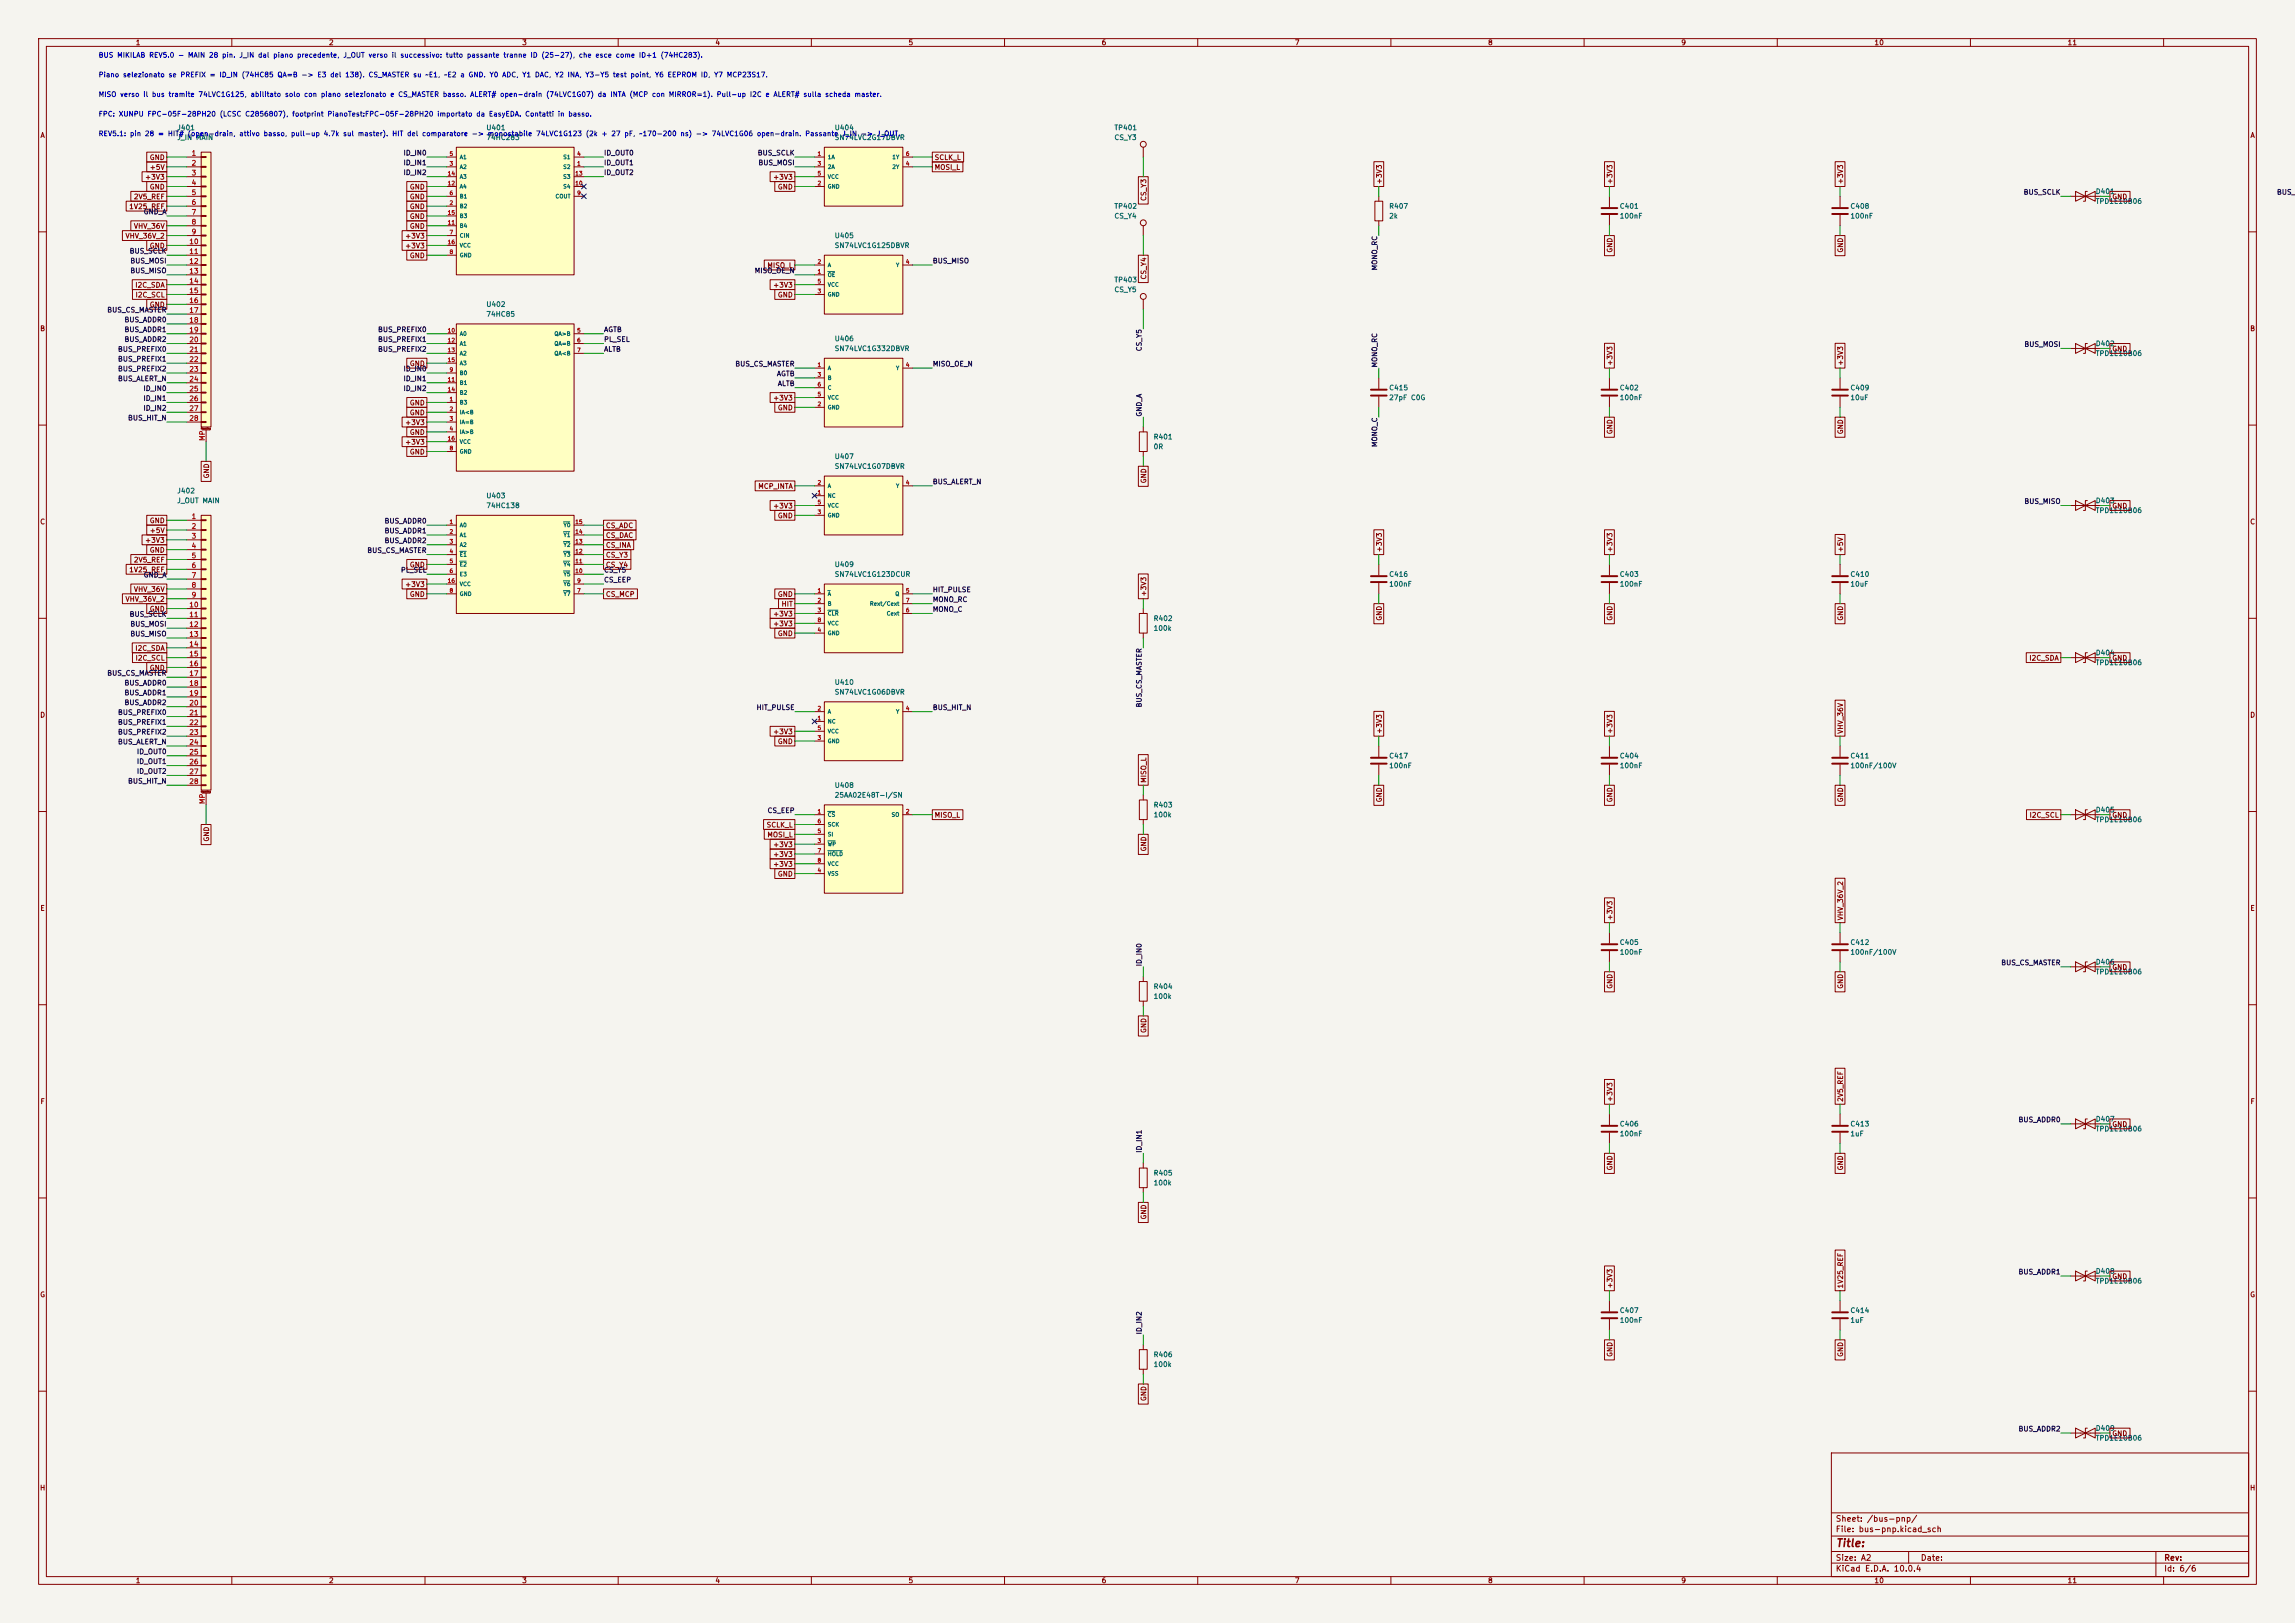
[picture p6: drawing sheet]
<svg xmlns="http://www.w3.org/2000/svg" width="594mm" height="420mm" viewBox="0 0 594 420" stroke-linecap="round" stroke-linejoin="round" font-family="sans-serif">
<defs><g id="words">
<text font-size="2" fill="#840000" x="475" y="400.8">Title:</text>
<g font-size="1.5" fill="#840000">
<text x="475" y="394.1">Sheet: /bus-pnp/</text>
<text x="475" y="396.8">File: bus-pnp.kicad_sch</text>
<text x="475" y="407">KiCad E.D.A. 10.0.4</text>
<text x="475" y="404.2">Size: A2</text>
<text x="497" y="404.2">Date:</text>
<text x="560" y="404.2">Rev:</text>
<text x="560" y="407">Id: 6/6</text>
</g>
<g font-size="1.3" fill="#840000">
<text x="35" y="12">1</text>
<text x="85" y="12">2</text>
<text x="135" y="12">3</text>
<text x="185" y="12">4</text>
<text x="235" y="12">5</text>
<text x="285" y="12">6</text>
<text x="335" y="12">7</text>
<text x="385" y="12">8</text>
<text x="435" y="12">9</text>
<text x="485" y="12">10</text>
<text x="535" y="12">11</text>
<text x="10.3" y="36">A</text>
<text x="582.3" y="36">A</text>
<text x="38.6" y="41.7">GND</text>
<text x="241.8" y="41.7">SCLK_L</text>
<text x="37.4" y="46.8">+3V3</text>
<text x="38.6" y="44.2">+5V</text>
<text x="200" y="46.8">+3V3</text>
<text x="241.8" y="44.2">MOSI_L</text>
<text x="357.9" y="47.8" transform="rotate(-90 357.9 47.8)">+3V3</text>
<text x="417.6" y="47.8" transform="rotate(-90 417.6 47.8)">+3V3</text>
<text x="477.3" y="47.8" transform="rotate(-90 477.3 47.8)">+3V3</text>
<text x="34.5" y="51.9">2V5_REF</text>
<text x="38.6" y="49.3">GND</text>
<text x="105.9" y="49.3">GND</text>
<text x="105.9" y="51.9">GND</text>
<text x="201.2" y="49.3">GND</text>
<text x="297" y="52.1" transform="rotate(-90 297 52.1)">CS_Y3</text>
<text x="546.6" y="51.9">GND</text>
<text x="33.3" y="54.4">1V25_REF</text>
<text x="34.5" y="59.5">VHV_36V</text>
<text x="105.9" y="54.4">GND</text>
<text x="105.9" y="56.9">GND</text>
<text x="105.9" y="59.5">GND</text>
<text x="32.3" y="62">VHV_36V_2</text>
<text x="38.6" y="64.6">GND</text>
<text x="104.7" y="62">+3V3</text>
<text x="104.7" y="64.6">+3V3</text>
<text x="417.6" y="65.5" transform="rotate(-90 417.6 65.5)">GND</text>
<text x="477.3" y="65.5" transform="rotate(-90 477.3 65.5)">GND</text>
<text x="105.9" y="67.1">GND</text>
<text x="198.5" y="69.6">MISO_L</text>
<text x="34.9" y="74.7">I2C_SDA</text>
<text x="34.9" y="77.3">I2C_SCL</text>
<text x="200" y="74.7">+3V3</text>
<text x="201.2" y="77.3">GND</text>
<text x="297" y="72.5" transform="rotate(-90 297 72.5)">CS_Y4</text>
<text x="38.6" y="79.8">GND</text>
<text x="10.3" y="86">B</text>
<text x="582.3" y="86">B</text>
<text x="105.9" y="95">GND</text>
<text x="417.6" y="94.8" transform="rotate(-90 417.6 94.8)">+3V3</text>
<text x="477.3" y="94.8" transform="rotate(-90 477.3 94.8)">+3V3</text>
<text x="546.6" y="91.2">GND</text>
<text x="105.9" y="107.7">GND</text>
<text x="105.9" y="105.2">GND</text>
<text x="200" y="103.9">+3V3</text>
<text x="201.2" y="106.5">GND</text>
<text x="104.7" y="110.3">+3V3</text>
<text x="105.9" y="112.8">GND</text>
<text x="417.6" y="112.5" transform="rotate(-90 417.6 112.5)">GND</text>
<text x="477.3" y="112.5" transform="rotate(-90 477.3 112.5)">GND</text>
<text x="104.7" y="115.4">+3V3</text>
<text x="105.9" y="117.9">GND</text>
<text x="54.4" y="123.9" transform="rotate(-90 54.4 123.9)">GND</text>
<text x="297" y="125.2" transform="rotate(-90 297 125.2)">GND</text>
<text x="196.1" y="126.8">MCP_INTA</text>
<text x="200" y="131.9">+3V3</text>
<text x="546.6" y="131.9">GND</text>
<text x="10.3" y="136">C</text>
<text x="38.6" y="135.7">GND</text>
<text x="156.7" y="137">CS_ADC</text>
<text x="201.2" y="134.4">GND</text>
<text x="582.3" y="136">C</text>
<text x="37.4" y="140.8">+3V3</text>
<text x="38.6" y="143.3">GND</text>
<text x="38.6" y="138.2">+5V</text>
<text x="156.7" y="139.5">CS_DAC</text>
<text x="156.7" y="142">CS_INA</text>
<text x="357.9" y="143" transform="rotate(-90 357.9 143)">+3V3</text>
<text x="417.6" y="143" transform="rotate(-90 417.6 143)">+3V3</text>
<text x="477.3" y="143" transform="rotate(-90 477.3 143)">+5V</text>
<text x="33.3" y="148.4">1V25_REF</text>
<text x="34.5" y="145.8">2V5_REF</text>
<text x="105.9" y="147.1">GND</text>
<text x="156.7" y="147.1">CS_Y4</text>
<text x="156.7" y="144.6">CS_Y3</text>
<text x="34.5" y="153.5">VHV_36V</text>
<text x="104.7" y="152.2">+3V3</text>
<text x="105.9" y="154.7">GND</text>
<text x="156.7" y="154.7">CS_MCP</text>
<text x="201.2" y="154.7">GND</text>
<text x="297" y="154.5" transform="rotate(-90 297 154.5)">+3V3</text>
<text x="32.3" y="156">VHV_36V_2</text>
<text x="38.6" y="158.5">GND</text>
<text x="200" y="159.8">+3V3</text>
<text x="202.2" y="157.3">HIT</text>
<text x="357.9" y="160.8" transform="rotate(-90 357.9 160.8)">GND</text>
<text x="417.6" y="160.8" transform="rotate(-90 417.6 160.8)">GND</text>
<text x="477.3" y="160.8" transform="rotate(-90 477.3 160.8)">GND</text>
<text x="200" y="162.4">+3V3</text>
<text x="201.2" y="164.9">GND</text>
<text x="34.9" y="168.7">I2C_SDA</text>
<text x="34.9" y="171.2">I2C_SCL</text>
<text x="38.6" y="173.8">GND</text>
<text x="525.1" y="171.2">I2C_SDA</text>
<text x="546.6" y="171.2">GND</text>
<text x="10.3" y="186">D</text>
<text x="582.3" y="186">D</text>
<text x="200" y="190.3">+3V3</text>
<text x="357.9" y="190" transform="rotate(-90 357.9 190)">+3V3</text>
<text x="417.6" y="190" transform="rotate(-90 417.6 190)">+3V3</text>
<text x="477.3" y="190" transform="rotate(-90 477.3 190)">VHV_36V</text>
<text x="201.2" y="192.8">GND</text>
<text x="297" y="202.7" transform="rotate(-90 297 202.7)">MISO_L</text>
<text x="357.9" y="207.8" transform="rotate(-90 357.9 207.8)">GND</text>
<text x="417.6" y="207.8" transform="rotate(-90 417.6 207.8)">GND</text>
<text x="477.3" y="207.8" transform="rotate(-90 477.3 207.8)">GND</text>
<text x="198.3" y="214.4">SCLK_L</text>
<text x="241.8" y="211.9">MISO_L</text>
<text x="525.2" y="211.9">I2C_SCL</text>
<text x="546.6" y="211.9">GND</text>
<text x="54.4" y="217.9" transform="rotate(-90 54.4 217.9)">GND</text>
<text x="198.5" y="217">MOSI_L</text>
<text x="200" y="219.5">+3V3</text>
<text x="297" y="220.5" transform="rotate(-90 297 220.5)">GND</text>
<text x="200" y="224.6">+3V3</text>
<text x="200" y="222">+3V3</text>
<text x="201.2" y="227.1">GND</text>
<text x="10.3" y="236">E</text>
<text x="417.6" y="238.3" transform="rotate(-90 417.6 238.3)">+3V3</text>
<text x="477.3" y="238.3" transform="rotate(-90 477.3 238.3)">VHV_36V_2</text>
<text x="582.3" y="236">E</text>
<text x="546.6" y="251.3">GND</text>
<text x="417.6" y="256" transform="rotate(-90 417.6 256)">GND</text>
<text x="477.3" y="256" transform="rotate(-90 477.3 256)">GND</text>
<text x="297" y="267.4" transform="rotate(-90 297 267.4)">GND</text>
<text x="10.3" y="286">F</text>
<text x="417.6" y="285.3" transform="rotate(-90 417.6 285.3)">+3V3</text>
<text x="477.3" y="285.3" transform="rotate(-90 477.3 285.3)">2V5_REF</text>
<text x="582.3" y="286">F</text>
<text x="546.6" y="291.9">GND</text>
<text x="417.6" y="303" transform="rotate(-90 417.6 303)">GND</text>
<text x="477.3" y="303" transform="rotate(-90 477.3 303)">GND</text>
<text x="297" y="315.7" transform="rotate(-90 297 315.7)">GND</text>
<text x="10.3" y="336">G</text>
<text x="417.6" y="333.5" transform="rotate(-90 417.6 333.5)">+3V3</text>
<text x="477.3" y="333.5" transform="rotate(-90 477.3 333.5)">1V25_REF</text>
<text x="546.6" y="331.3">GND</text>
<text x="582.3" y="336">G</text>
<text x="417.6" y="351.3" transform="rotate(-90 417.6 351.3)">GND</text>
<text x="477.3" y="351.3" transform="rotate(-90 477.3 351.3)">GND</text>
<text x="297" y="362.7" transform="rotate(-90 297 362.7)">GND</text>
<text x="546.6" y="371.9">GND</text>
<text x="10.2" y="386">H</text>
<text x="582.2" y="386">H</text>
<text x="35" y="410">1</text>
<text x="85" y="410">2</text>
<text x="135" y="410">3</text>
<text x="185" y="410">4</text>
<text x="235" y="410">5</text>
<text x="285" y="410">6</text>
<text x="335" y="410">7</text>
<text x="385" y="410">8</text>
<text x="435" y="410">9</text>
<text x="485" y="410">10</text>
<text x="535" y="410">11</text>
</g>
<g font-size="1.3" fill="#0000c2">
<text x="25.4" y="15.2">BUS MIKILAB REV5.0 - MAIN 28 pin. J_IN dal piano precedente, J_OUT verso il successivo: tutto passante tranne ID (25-27), che esce come ID+1 (74HC283).</text>
<text x="25.4" y="20.3">Piano selezionato se PREFIX = ID_IN (74HC85 QA=B -&gt; E3 del 138). CS_MASTER su ~E1, ~E2 a GND. Y0 ADC, Y1 DAC, Y2 INA, Y3-Y5 test point, Y6 EEPROM ID, Y7 MCP23S17.</text>
<text x="25.4" y="25.4">MISO verso il bus tramite 74LVC1G125, abilitato solo con piano selezionato e CS_MASTER basso. ALERT# open-drain (74LVC1G07) da INTA (MCP con MIRROR=1). Pull-up I2C e ALERT# sulla scheda master.</text>
<text x="25.4" y="35.5">REV5.1: pin 28 = HIT# (open-drain, attivo basso, pull-up 4.7k sul master). HIT del comparatore -&gt; monostabile 74LVC1G123 (2k + 27 pF, ~170-200 ns) -&gt; 74LVC1G06 open-drain. Passante J_IN -&gt; J_OUT.</text>
<text x="25.4" y="30.5">FPC: XUNPU FPC-05F-28PH20 (LCSC C2856807), footprint PianoTest:FPC-05F-28PH20 importato da EasyEDA. Contatti in basso.</text>
</g>
<g font-size="1.3" fill="#006464">
<text x="45.7" y="34">J401</text>
<text x="125.7" y="34">U401</text>
<text x="215.9" y="34">U404</text>
<text x="288.3" y="34">TP401</text>
<text x="45.7" y="36.5">J_IN MAIN</text>
<text x="125.7" y="36.5">74HC283</text>
<text x="215.9" y="36.5">SN74LVC2G17DBVR</text>
<text x="288.3" y="36.5">CS_Y3</text>
<text x="542.3" y="50.5">D401</text>
<text x="542.3" y="53">TPD1E10B06</text>
<text x="288.3" y="54.3">TP402</text>
<text x="288.3" y="56.9">CS_Y4</text>
<text x="359.4" y="54.3">R407</text>
<text x="359.4" y="56.9">2k</text>
<text x="419.1" y="54.3">C401</text>
<text x="419.1" y="56.9">100nF</text>
<text x="478.8" y="54.3">C408</text>
<text x="478.8" y="56.9">100nF</text>
<text x="215.9" y="64.5">SN74LVC1G125DBVR</text>
<text x="215.9" y="61.9">U405</text>
<text x="288.3" y="73.4">TP403</text>
<text x="288.3" y="75.9">CS_Y5</text>
<text x="125.7" y="82.3">74HC85</text>
<text x="125.7" y="79.7">U402</text>
<text x="215.9" y="88.6">U406</text>
<text x="542.3" y="89.9">D402</text>
<text x="215.9" y="91.1">SN74LVC1G332DBVR</text>
<text x="542.3" y="92.4">TPD1E10B06</text>
<text x="359.4" y="101.3">C415</text>
<text x="419.1" y="101.3">C402</text>
<text x="478.8" y="101.3">C409</text>
<text x="359.4" y="103.8">27pF C0G</text>
<text x="419.1" y="103.8">100nF</text>
<text x="478.8" y="103.8">10uF</text>
<text x="215.9" y="119.1">U407</text>
<text x="298.5" y="114">R401</text>
<text x="298.5" y="116.5">0R</text>
<text x="215.9" y="121.6">SN74LVC1G07DBVR</text>
<text x="45.7" y="128">J402</text>
<text x="45.7" y="130.5">J_OUT MAIN</text>
<text x="125.7" y="129.2">U403</text>
<text x="125.7" y="131.8">74HC138</text>
<text x="542.3" y="130.5">D403</text>
<text x="542.3" y="133.1">TPD1E10B06</text>
<text x="215.9" y="147">U409</text>
<text x="215.9" y="149.6">SN74LVC1G123DCUR</text>
<text x="359.4" y="149.6">C416</text>
<text x="419.1" y="149.6">C403</text>
<text x="478.8" y="149.6">C410</text>
<text x="359.4" y="152.1">100nF</text>
<text x="419.1" y="152.1">100nF</text>
<text x="478.8" y="152.1">10uF</text>
<text x="298.5" y="161">R402</text>
<text x="298.5" y="163.5">100k</text>
<text x="542.3" y="169.9">D404</text>
<text x="542.3" y="172.4">TPD1E10B06</text>
<text x="215.9" y="177.5">U410</text>
<text x="215.9" y="180">SN74LVC1G06DBVR</text>
<text x="359.4" y="196.6">C417</text>
<text x="419.1" y="196.6">C404</text>
<text x="478.8" y="196.6">C411</text>
<text x="359.4" y="199.1">100nF</text>
<text x="419.1" y="199.1">100nF</text>
<text x="478.8" y="199.1">100nF/100V</text>
<text x="215.9" y="206.7">25AA02E48T-I/SN</text>
<text x="215.9" y="204.2">U408</text>
<text x="298.5" y="209.3">R403</text>
<text x="298.5" y="211.8">100k</text>
<text x="542.3" y="210.5">D405</text>
<text x="542.3" y="213.1">TPD1E10B06</text>
<text x="419.1" y="244.8">C405</text>
<text x="478.8" y="244.8">C412</text>
<text x="419.1" y="247.4">100nF</text>
<text x="478.8" y="247.4">100nF/100V</text>
<text x="542.3" y="249.9">D406</text>
<text x="298.5" y="256.2">R404</text>
<text x="542.3" y="252.4">TPD1E10B06</text>
<text x="298.5" y="258.8">100k</text>
<text x="419.1" y="291.8">C406</text>
<text x="478.8" y="291.8">C413</text>
<text x="542.3" y="290.5">D407</text>
<text x="542.3" y="293.1">TPD1E10B06</text>
<text x="419.1" y="294.3">100nF</text>
<text x="478.8" y="294.3">1uF</text>
<text x="298.5" y="304.5">R405</text>
<text x="298.5" y="307">100k</text>
<text x="542.3" y="329.9">D408</text>
<text x="542.3" y="332.4">TPD1E10B06</text>
<text x="419.1" y="340.1">C407</text>
<text x="478.8" y="340.1">C414</text>
<text x="419.1" y="342.6">100nF</text>
<text x="478.8" y="342.6">1uF</text>
<text x="298.5" y="351.5">R406</text>
<text x="298.5" y="354">100k</text>
<text x="542.3" y="370.5">D409</text>
<text x="542.3" y="373.1">TPD1E10B06</text>
</g>
<g font-size="1.3" fill="#a90000">
<text x="49.5" y="40.6">1</text>
<text x="49.5" y="43.2">2</text>
<text x="49.5" y="45.7">3</text>
<text x="49.5" y="48.2">4</text>
<text x="49.5" y="50.8">5</text>
<text x="49.5" y="53.3">6</text>
<text x="49.5" y="55.9">7</text>
<text x="49.5" y="58.4">8</text>
<text x="48.9" y="63.5">10</text>
<text x="49.5" y="60.9">9</text>
<text x="48.9" y="66">11</text>
<text x="48.9" y="68.6">12</text>
<text x="48.9" y="71.1">13</text>
<text x="48.9" y="73.6">14</text>
<text x="48.9" y="76.2">15</text>
<text x="48.9" y="78.7">16</text>
<text x="48.9" y="81.3">17</text>
<text x="48.9" y="83.8">18</text>
<text x="48.9" y="86.3">19</text>
<text x="48.9" y="88.9">20</text>
<text x="48.9" y="91.4">21</text>
<text x="48.9" y="94">22</text>
<text x="48.9" y="96.5">23</text>
<text x="48.9" y="99">24</text>
<text x="48.9" y="101.6">25</text>
<text x="48.9" y="104.1">26</text>
<text x="48.9" y="106.7">27</text>
<text x="48.9" y="109.2">28</text>
<text x="53.3" y="114.2" transform="rotate(-90 53.3 114.2)">MP</text>
<text x="49.5" y="134.6">1</text>
<text x="49.5" y="137.1">2</text>
<text x="49.5" y="139.7">3</text>
<text x="49.5" y="142.2">4</text>
<text x="49.5" y="144.8">5</text>
<text x="49.5" y="147.3">6</text>
<text x="49.5" y="149.8">7</text>
<text x="49.5" y="152.4">8</text>
<text x="49.5" y="154.9">9</text>
<text x="48.9" y="157.5">10</text>
<text x="48.9" y="160">11</text>
<text x="48.9" y="162.5">12</text>
<text x="48.9" y="165.1">13</text>
<text x="48.9" y="167.6">14</text>
<text x="48.9" y="170.2">15</text>
<text x="48.9" y="172.7">16</text>
<text x="48.9" y="175.2">17</text>
<text x="48.9" y="177.8">18</text>
<text x="48.9" y="180.3">19</text>
<text x="48.9" y="182.9">20</text>
<text x="48.9" y="185.4">21</text>
<text x="48.9" y="187.9">22</text>
<text x="48.9" y="190.5">23</text>
<text x="48.9" y="193">24</text>
<text x="48.9" y="195.6">25</text>
<text x="48.9" y="198.1">26</text>
<text x="48.9" y="200.6">27</text>
<text x="48.9" y="203.2">28</text>
<text x="53.3" y="208.2" transform="rotate(-90 53.3 208.2)">MP</text>
</g>
<g font-size="1.3" fill="#0f0f0f">
<text x="104.3" y="40.5">ID_IN0</text>
<text x="156.2" y="40.5">ID_OUT0</text>
<text x="196" y="40.5">BUS_SCLK</text>
<text x="104.3" y="45.6">ID_IN2</text>
<text x="104.3" y="43.1">ID_IN1</text>
<text x="156.2" y="45.6">ID_OUT2</text>
<text x="156.2" y="43.1">ID_OUT1</text>
<text x="196.2" y="43.1">BUS_MOSI</text>
<text x="523.6" y="50.7">BUS_SCLK</text>
<text x="589.2" y="50.7">BUS_P</text>
<text x="37.1" y="55.8">GND_A</text>
<text x="33.4" y="65.9">BUS_SCLK</text>
<text x="33.6" y="68.5">BUS_MOSI</text>
<text x="33.6" y="71">BUS_MISO</text>
<text x="195.2" y="71">MISO_OE_N</text>
<text x="241.3" y="68.5">BUS_MISO</text>
<text x="356.7" y="70.1" transform="rotate(-90 356.7 70.1)">MONO_RC</text>
<text x="27.6" y="81.2">BUS_CS_MASTER</text>
<text x="32.1" y="83.7">BUS_ADDR0</text>
<text x="32.1" y="88.8">BUS_ADDR2</text>
<text x="32.1" y="86.2">BUS_ADDR1</text>
<text x="97.7" y="88.8">BUS_PREFIX1</text>
<text x="97.7" y="86.2">BUS_PREFIX0</text>
<text x="156.2" y="88.8">PL_SEL</text>
<text x="156.2" y="86.2">AGTB</text>
<text x="30.4" y="93.9">BUS_PREFIX1</text>
<text x="30.4" y="91.3">BUS_PREFIX0</text>
<text x="97.7" y="91.3">BUS_PREFIX2</text>
<text x="156.2" y="91.3">ALTB</text>
<text x="190.2" y="95.1">BUS_CS_MASTER</text>
<text x="241.3" y="95.1">MISO_OE_N</text>
<text x="295.8" y="91" transform="rotate(-90 295.8 91)">CS_Y5</text>
<text x="356.7" y="95.3" transform="rotate(-90 356.7 95.3)">MONO_RC</text>
<text x="523.8" y="90">BUS_MOSI</text>
<text x="30.4" y="98.9">BUS_ALERT_N</text>
<text x="30.4" y="96.4">BUS_PREFIX2</text>
<text x="37" y="101.5">ID_IN0</text>
<text x="104.3" y="101.5">ID_IN2</text>
<text x="104.3" y="98.9">ID_IN1</text>
<text x="104.3" y="96.4">ID_IN0</text>
<text x="200.9" y="97.7">AGTB</text>
<text x="201.2" y="100.2">ALTB</text>
<text x="37" y="106.6">ID_IN2</text>
<text x="37" y="104">ID_IN1</text>
<text x="295.8" y="108" transform="rotate(-90 295.8 108)">GND_A</text>
<text x="33" y="109.1">BUS_HIT_N</text>
<text x="356.7" y="115.8" transform="rotate(-90 356.7 115.8)">MONO_C</text>
<text x="241.3" y="125.6">BUS_ALERT_N</text>
<text x="523.8" y="130.7">BUS_MISO</text>
<text x="99.4" y="135.8">BUS_ADDR0</text>
<text x="94.9" y="143.4">BUS_CS_MASTER</text>
<text x="99.4" y="140.8">BUS_ADDR2</text>
<text x="99.4" y="138.3">BUS_ADDR1</text>
<text x="37.1" y="149.7">GND_A</text>
<text x="103.6" y="148.5">PL_SEL</text>
<text x="156.2" y="148.5">CS_Y5</text>
<text x="156.2" y="151">CS_EEP</text>
<text x="241.3" y="153.5">HIT_PULSE</text>
<text x="33.4" y="159.9">BUS_SCLK</text>
<text x="241.3" y="156.1">MONO_RC</text>
<text x="241.3" y="158.6">MONO_C</text>
<text x="33.6" y="165">BUS_MISO</text>
<text x="33.6" y="162.4">BUS_MOSI</text>
<text x="27.6" y="175.1">BUS_CS_MASTER</text>
<text x="32.1" y="177.7">BUS_ADDR0</text>
<text x="30.4" y="185.3">BUS_PREFIX0</text>
<text x="32.1" y="182.8">BUS_ADDR2</text>
<text x="32.1" y="180.2">BUS_ADDR1</text>
<text x="195.7" y="184">HIT_PULSE</text>
<text x="241.3" y="184">BUS_HIT_N</text>
<text x="295.8" y="183.2" transform="rotate(-90 295.8 183.2)">BUS_CS_MASTER</text>
<text x="30.4" y="190.4">BUS_PREFIX2</text>
<text x="30.4" y="187.8">BUS_PREFIX1</text>
<text x="30.4" y="192.9">BUS_ALERT_N</text>
<text x="35.3" y="198">ID_OUT1</text>
<text x="35.3" y="195.5">ID_OUT0</text>
<text x="33" y="203.1">BUS_HIT_N</text>
<text x="35.3" y="200.5">ID_OUT2</text>
<text x="198.5" y="210.7">CS_EEP</text>
<text x="295.8" y="250.2" transform="rotate(-90 295.8 250.2)">ID_IN0</text>
<text x="517.8" y="250.1">BUS_CS_MASTER</text>
<text x="522.3" y="290.7">BUS_ADDR0</text>
<text x="295.8" y="298.5" transform="rotate(-90 295.8 298.5)">ID_IN1</text>
<text x="522.3" y="330.1">BUS_ADDR1</text>
<text x="295.8" y="345.4" transform="rotate(-90 295.8 345.4)">ID_IN2</text>
<text x="522.3" y="370.7">BUS_ADDR2</text>
</g>
<g font-size="1" fill="#a90000">
<text x="116.2" y="40.6">5</text>
<text x="149.2" y="40.6">4</text>
<text x="211.5" y="40.6">1</text>
<text x="234.3" y="40.6">6</text>
<text x="115.7" y="45.6">14</text>
<text x="116.2" y="43.1">3</text>
<text x="148.8" y="45.6">13</text>
<text x="149.2" y="43.1">1</text>
<text x="211.5" y="43.1">3</text>
<text x="211.5" y="45.6">5</text>
<text x="234.3" y="43.1">4</text>
<text x="115.7" y="48.2">12</text>
<text x="116.2" y="53.3">2</text>
<text x="116.2" y="50.7">6</text>
<text x="148.8" y="48.2">10</text>
<text x="149.2" y="50.7">9</text>
<text x="211.5" y="48.2">2</text>
<text x="115.7" y="58.3">11</text>
<text x="115.7" y="55.8">15</text>
<text x="115.7" y="63.4">16</text>
<text x="116.2" y="60.9">7</text>
<text x="116.2" y="66">8</text>
<text x="211.5" y="71">1</text>
<text x="211.5" y="68.5">2</text>
<text x="234.3" y="68.5">4</text>
<text x="211.5" y="76.1">3</text>
<text x="211.5" y="73.6">5</text>
<text x="115.7" y="86.3">10</text>
<text x="115.7" y="88.8">12</text>
<text x="149.2" y="86.3">5</text>
<text x="149.2" y="88.8">6</text>
<text x="115.7" y="91.4">13</text>
<text x="115.7" y="93.9">15</text>
<text x="149.2" y="91.4">7</text>
<text x="211.5" y="95.2">1</text>
<text x="234.3" y="95.2">4</text>
<text x="115.7" y="99">11</text>
<text x="115.7" y="101.5">14</text>
<text x="116.2" y="96.4">9</text>
<text x="211.5" y="97.7">3</text>
<text x="211.5" y="100.3">6</text>
<text x="116.2" y="104.1">1</text>
<text x="116.2" y="106.6">2</text>
<text x="211.5" y="105.3">2</text>
<text x="211.5" y="102.8">5</text>
<text x="116.2" y="109.1">3</text>
<text x="116.2" y="111.7">4</text>
<text x="115.7" y="114.2">16</text>
<text x="116.2" y="116.8">8</text>
<text x="211.5" y="125.7">2</text>
<text x="234.3" y="125.7">4</text>
<text x="211.5" y="128.2">1</text>
<text x="211.5" y="130.7">5</text>
<text x="116.2" y="135.8">1</text>
<text x="148.8" y="135.8">15</text>
<text x="211.5" y="133.3">3</text>
<text x="116.2" y="138.4">2</text>
<text x="116.2" y="140.9">3</text>
<text x="116.2" y="143.4">4</text>
<text x="148.8" y="143.4">12</text>
<text x="148.8" y="140.9">13</text>
<text x="148.8" y="138.4">14</text>
<text x="116.2" y="146">5</text>
<text x="116.2" y="148.5">6</text>
<text x="148.8" y="148.5">10</text>
<text x="148.8" y="146">11</text>
<text x="115.7" y="151.1">16</text>
<text x="116.2" y="153.6">8</text>
<text x="149.2" y="153.6">7</text>
<text x="149.2" y="151.1">9</text>
<text x="211.5" y="153.6">1</text>
<text x="234.3" y="153.6">5</text>
<text x="211.5" y="156.1">2</text>
<text x="211.5" y="158.7">3</text>
<text x="211.5" y="161.2">8</text>
<text x="234.3" y="158.7">6</text>
<text x="234.3" y="156.1">7</text>
<text x="211.5" y="163.8">4</text>
<text x="211.5" y="184.1">2</text>
<text x="234.3" y="184.1">4</text>
<text x="211.5" y="186.6">1</text>
<text x="211.5" y="191.7">3</text>
<text x="211.5" y="189.2">5</text>
<text x="211.5" y="210.7">1</text>
<text x="211.5" y="215.8">5</text>
<text x="211.5" y="213.3">6</text>
<text x="234.3" y="210.7">2</text>
<text x="211.5" y="218.4">3</text>
<text x="211.5" y="220.9">7</text>
<text x="211.5" y="226">4</text>
<text x="211.5" y="223.4">8</text>
</g>
<g font-size="1" fill="#006464">
<text x="118.9" y="41.4">A1</text>
<text x="145.6" y="41.4">S1</text>
<text x="214.1" y="41.4">1A</text>
<text x="230.8" y="41.4">1Y</text>
<text x="118.9" y="44">A2</text>
<text x="118.9" y="46.5">A3</text>
<text x="145.6" y="44">S2</text>
<text x="145.6" y="46.5">S3</text>
<text x="214.1" y="44">2A</text>
<text x="214.1" y="46.5">VCC</text>
<text x="230.8" y="44">2Y</text>
<text x="118.9" y="51.6">B1</text>
<text x="118.9" y="49">A4</text>
<text x="143.7" y="51.6">COUT</text>
<text x="145.6" y="49">S4</text>
<text x="214.1" y="49">GND</text>
<text x="118.9" y="54.1">B2</text>
<text x="118.9" y="59.2">B4</text>
<text x="118.9" y="56.7">B3</text>
<text x="118.9" y="61.7">CIN</text>
<text x="118.9" y="64.3">VCC</text>
<text x="118.9" y="66.8">GND</text>
<text x="214.1" y="71.9">OE</text>
<text x="214.1" y="69.4">A</text>
<text x="231.8" y="69.4">Y</text>
<text x="214.1" y="77">GND</text>
<text x="214.1" y="74.4">VCC</text>
<text x="118.9" y="87.1">A0</text>
<text x="118.9" y="89.7">A1</text>
<text x="143.4" y="87.1">QA&gt;B</text>
<text x="143.4" y="89.7">QA=B</text>
<text x="118.9" y="92.2">A2</text>
<text x="118.9" y="94.8">A3</text>
<text x="143.4" y="92.2">QA&lt;B</text>
<text x="118.9" y="97.3">B0</text>
<text x="118.9" y="99.8">B1</text>
<text x="214.1" y="96">A</text>
<text x="214.1" y="98.6">B</text>
<text x="214.1" y="101.1">C</text>
<text x="231.8" y="96">Y</text>
<text x="118.9" y="104.9">B3</text>
<text x="118.9" y="107.5">IA&lt;B</text>
<text x="118.9" y="102.4">B2</text>
<text x="214.1" y="106.2">GND</text>
<text x="214.1" y="103.6">VCC</text>
<text x="118.9" y="110">IA=B</text>
<text x="118.9" y="112.5">IA&gt;B</text>
<text x="118.9" y="117.6">GND</text>
<text x="118.9" y="115.1">VCC</text>
<text x="214.1" y="129">NC</text>
<text x="214.1" y="126.5">A</text>
<text x="214.1" y="131.6">VCC</text>
<text x="231.8" y="126.5">Y</text>
<text x="118.9" y="136.7">A0</text>
<text x="145.7" y="136.7">Y0</text>
<text x="214.1" y="134.1">GND</text>
<text x="118.9" y="139.2">A1</text>
<text x="118.9" y="141.7">A2</text>
<text x="145.7" y="141.7">Y2</text>
<text x="145.7" y="139.2">Y1</text>
<text x="118.9" y="144.3">E1</text>
<text x="118.9" y="146.8">E2</text>
<text x="118.9" y="149.4">E3</text>
<text x="145.7" y="149.4">Y5</text>
<text x="145.7" y="146.8">Y4</text>
<text x="145.7" y="144.3">Y3</text>
<text x="118.9" y="154.4">GND</text>
<text x="118.9" y="151.9">VCC</text>
<text x="145.7" y="154.4">Y7</text>
<text x="145.7" y="151.9">Y6</text>
<text x="214.1" y="154.4">A</text>
<text x="231.6" y="154.4">Q</text>
<text x="214.1" y="157">B</text>
<text x="214.1" y="159.5">CLR</text>
<text x="225" y="157">Rext/Cext</text>
<text x="229.4" y="159.5">Cext</text>
<text x="214.1" y="164.6">GND</text>
<text x="214.1" y="162.1">VCC</text>
<text x="214.1" y="184.9">A</text>
<text x="231.8" y="184.9">Y</text>
<text x="214.1" y="187.5">NC</text>
<text x="214.1" y="190">VCC</text>
<text x="214.1" y="192.5">GND</text>
<text x="214.1" y="211.6">CS</text>
<text x="214.1" y="214.1">SCK</text>
<text x="230.6" y="211.6">SO</text>
<text x="214.1" y="219.2">WP</text>
<text x="214.1" y="216.7">SI</text>
<text x="214.1" y="221.8">HOLD</text>
<text x="214.1" y="226.8">VSS</text>
<text x="214.1" y="224.3">VCC</text>
</g>
<g font-size=".4" fill="#840000">
<text x="52" y="111.2">Mounting</text>
<text x="52" y="205.1">Mounting</text>
</g>
</g></defs>
<path d="M0 0h594v420h-594z" fill="#f5f4ef" stroke="#f5f4ef" stroke-width=".26"/>
<g fill="none" stroke="#840000" stroke-width=".26">
<path d="M10 10h574v400h-574zM12 12h570v396h-570zM60 10v2M110 10v2M160 10v2M210 10v2M260 10v2M310 10v2M360 10v2M410 10v2M460 10v2M510 10v2"/>
<path d="M560 10v2M416.6 50.8v2.8M416.6 55.6v2.8M10 60h2M582 60h2M356.9 97.8v2.8M416.6 97.8v2.8M10 110h2M294.9 111.8h2v5h-2zM295.9 110.5v1.3M295.9 116.8v1.3M356.9 102.6v2.8"/>
<path d="M416.6 102.6v2.8M582 110h2M10 160h2M582 160h2M10 210h2M582 210h2M10 260h2M582 260h2M416.6 288.3v2.8M416.6 293.1v2.8M10 310h2M582 310h2"/>
<path d="M10 360h2M474 376h108v32h-108zM582 360h2M474 397.5h108M474 391.5h108M60 408v2M110 408v2M160 408v2M210 408v2M260 408v2M310 408v2M360 408v2"/>
<path d="M410 408v2M460 408v2M474 404.5h108M474 401.5h108M494 401.5v3M510 408v2M558 401.5v6.5M560 408v2"/>
</g>
<path d="M414.5 53.8h4.1M414.5 55.4h4.1M354.8 100.8h4.1M354.8 102.4h4.1M414.5 100.8h4.1M414.5 102.4h4.1M414.5 291.3h4.1M414.5 292.9h4.1" fill="none" stroke="#840000" stroke-width=".51"/>
<path d="M213.4 181.6h20.3v15.3h-20.3z" fill="#ffffc2"/>
<g fill="none" stroke="#840000" stroke-width=".26">
<path d="M295.9 38.1v2.5M295.9 58.4v2.6M355.9 52.1h2v5.1h-2zM356.9 50.8v1.3M356.9 57.2v1.2M210.8 186.7h2.6M210.8 184.2h2.6M210.8 191.8h2.6M210.8 189.2h2.6M213.4 181.6h20.3v15.3h-20.3zM233.7 184.2h2.5M476.2 193v2.8"/>
<path d="M476.2 197.9v2.8M294.9 207h2v5.1h-2zM295.9 205.7v1.3M295.9 212.1v1.3"/>
<circle cx="295.9" cy="37.3" r=".76"/>
<circle cx="295.9" cy="57.7" r=".76"/>
</g>
<path d="M474.2 196.1h4.1M474.2 197.6h4.1" fill="none" stroke="#840000" stroke-width=".51"/>
<path d="M118.1 38.1h30.5v33h-30.5z" fill="#ffffc2"/>
<g fill="none" stroke="#840000" stroke-width=".26">
<path d="M118.1 38.1h30.5v33h-30.5zM115.6 43.2h2.5M115.6 53.3h2.5M115.6 40.6h2.5M115.6 50.8h2.5M115.6 48.3h2.5M115.6 58.4h2.5M115.6 45.7h2.5M115.6 55.9h2.5M148.6 43.2h2.5M148.6 40.6h2.5M148.6 50.8h2.5"/>
<path d="M148.6 48.3h2.5M148.6 45.7h2.5M115.6 61h2.5M115.6 66h2.5M115.6 63.5h2.5M476.2 241.3v2.8M476.2 246.1v2.8M476.2 288.3v2.8M476.2 293.1v2.8"/>
</g>
<path d="M474.2 244.3h4.1M474.2 245.9h4.1M474.2 291.3h4.1M474.2 292.9h4.1" fill="none" stroke="#840000" stroke-width=".51"/>
<path d="M213.4 66h20.3v15.3h-20.3z" fill="#ffffc2"/>
<g fill="none" stroke="#840000" stroke-width=".26">
<path d="M210.8 71.1h2.6M210.8 68.6h2.6M210.8 76.2h2.6M210.8 73.7h2.6M213.4 66h20.3v15.3h-20.3zM233.7 68.6h2.5M294.9 158.8h2v5h-2zM295.9 157.5v1.3M295.9 163.8v1.3M535.9 170.2h7.7M537.2 168.9v2.6l5.1-2.6v2.6zM540.3 168.9h-.6v2.6h-.5"/>
<path d="M535.9 210.8h7.7M537.2 209.6v2.5l5.1-2.5v2.5zM540.3 209.6h-.6v2.5h-.5"/>
</g>
<path d="M214.2 70.3h1.8" fill="none" stroke="#006464" stroke-width=".26"/>
<path d="M213.4 92.7h20.3v17.8h-20.3z" fill="#ffffc2"/>
<path d="M210.8 95.3h2.6M210.8 97.8h2.6M213.4 92.7h20.3v17.8h-20.3zM233.7 95.3h2.5M210.8 105.4h2.6M210.8 102.9h2.6M210.8 100.3h2.6M294.9 349.3h2v5h-2zM295.9 348v1.3M295.9 354.3v1.3" fill="none" stroke="#840000" stroke-width=".26"/>
<path d="M52.1 39.4h2.5v71.1h-2.5z" fill="#ffffc2"/>
<g fill="none" stroke="#840000" stroke-width=".26">
<path d="M52.1 39.4h2.5v71.1h-2.5zM48.3 40.6h3.8M48.3 43.2h3.8M48.3 45.7h3.8M48.3 48.3h3.8M48.3 50.8h3.8M48.3 53.3h3.8M48.3 55.9h3.8M48.3 58.4h3.8M52.1 40.5h1.2v.3h-1.2zM52.1 43.1h1.2v.2h-1.2zM52.1 45.6h1.2v.2h-1.2z"/>
<path d="M52.1 48.1h1.2v.3h-1.2zM52.1 50.7h1.2v.2h-1.2zM52.1 53.2h1.2v.3h-1.2zM52.1 55.8h1.2v.2h-1.2zM52.1 58.3h1.2v.2h-1.2zM48.3 61h3.8M48.3 63.5h3.8M48.3 66h3.8M48.3 68.6h3.8M48.3 71.1h3.8M48.3 73.7h3.8M48.3 76.2h3.8"/>
<path d="M48.3 78.7h3.8M52.1 60.8h1.2v.3h-1.2zM52.1 63.4h1.2v.2h-1.2zM52.1 65.9h1.2v.3h-1.2zM52.1 68.5h1.2v.2h-1.2zM52.1 71h1.2v.2h-1.2zM52.1 73.5h1.2v.3h-1.2zM52.1 76.1h1.2v.2h-1.2zM52.1 78.6h1.2v.3h-1.2zM48.3 81.3h3.8M48.3 83.8h3.8M48.3 86.4h3.8"/>
<path d="M48.3 88.9h3.8M48.3 91.4h3.8M48.3 94h3.8M48.3 96.5h3.8M48.3 99.1h3.8M52.1 81.2h1.2v.2h-1.2zM52.1 83.7h1.2v.2h-1.2zM52.1 86.2h1.2v.3h-1.2zM52.1 88.8h1.2v.2h-1.2zM52.1 91.3h1.2v.3h-1.2zM52.1 93.9h1.2v.2h-1.2zM52.1 96.4h1.2v.2h-1.2z"/>
<path d="M52.1 98.9h1.2v.3h-1.2zM48.3 101.6h3.8M48.3 104.1h3.8M48.3 106.7h3.8M48.3 109.2h3.8M52.1 101.5h1.2v.2h-1.2zM52.1 104h1.2v.3h-1.2zM52.1 106.6h1.2v.2h-1.2zM52.1 109.1h1.2v.2h-1.2zM52.3 111.3h2.1M53.3 111.3v3M535.9 250.2h7.7"/>
<path d="M537.2 248.9v2.6l5.1-2.6v2.6zM540.3 248.9h-.6v2.6h-.5M535.9 290.8h7.7M537.2 289.6v2.5l5.1-2.5v2.5zM540.3 289.6h-.6v2.5h-.5"/>
</g>
<path d="M213.4 38.1h20.3v15.2h-20.3z" fill="#ffffc2"/>
<path d="M213.4 38.1h20.3v15.2h-20.3zM210.8 40.6h2.6M210.8 48.3h2.6M210.8 43.2h2.6M210.8 45.7h2.6M233.7 40.6h2.5M233.7 43.2h2.5M476.2 336.6v2.7M535.9 330.2h7.7M537.2 328.9v2.6l5.1-2.6v2.6zM540.3 328.9h-.6v2.6h-.5M476.2 341.4v2.8" fill="none" stroke="#840000" stroke-width=".26"/>
<path d="M474.2 339.6h4.1M474.2 341.1h4.1" fill="none" stroke="#840000" stroke-width=".51"/>
<path d="M118.1 133.4h30.5v25.4h-30.5z" fill="#ffffc2"/>
<g fill="none" stroke="#840000" stroke-width=".26">
<path d="M295.9 77.5v2.5M115.6 135.9h2.5M115.6 138.4h2.5M118.1 133.4h30.5v25.4h-30.5zM148.6 135.9h2.5M148.6 138.4h2.5M115.6 141h2.5M115.6 143.5h2.5M115.6 146.1h2.5M115.6 148.6h2.5M115.6 153.7h2.5M115.6 151.1h2.5"/>
<path d="M148.6 141h2.5M148.6 143.5h2.5M148.6 146.1h2.5M148.6 148.6h2.5M148.6 153.7h2.5M148.6 151.1h2.5M535.9 370.8h7.7M537.2 369.6v2.5l5.1-2.5v2.5zM540.3 369.6h-.6v2.5h-.5"/>
<circle cx="295.9" cy="76.7" r=".76"/>
</g>
<path d="M145.8 137.6h1.7M145.8 135.1h1.7M119 142.7h1.7M119 145.2h1.7M145.8 142.7h1.7M145.8 145.2h1.7M145.8 152.8h1.7M145.8 150.3h1.7M145.8 147.8h1.7M145.8 140.1h1.7" fill="none" stroke="#006464" stroke-width=".26"/>
<path d="M213.4 123.2h20.3v15.2h-20.3z" fill="#ffffc2"/>
<path d="M476.2 50.8v2.8M476.2 55.6v2.8M210.8 128.3h2.6M210.8 125.7h2.6M210.8 133.4h2.6M210.8 130.8h2.6M213.4 123.2h20.3v15.2h-20.3zM233.7 125.7h2.5" fill="none" stroke="#840000" stroke-width=".26"/>
<path d="M474.2 53.8h4.1M474.2 55.4h4.1" fill="none" stroke="#840000" stroke-width=".51"/>
<path d="M213.4 208.3h20.3v22.8h-20.3z" fill="#ffffc2"/>
<path d="M210.8 210.8h2.6M210.8 218.4h2.6M210.8 215.9h2.6M210.8 213.4h2.6M213.4 208.3h20.3v22.8h-20.3zM233.7 210.8h2.5M210.8 226.1h2.6M210.8 221h2.6M210.8 223.5h2.6" fill="none" stroke="#840000" stroke-width=".26"/>
<path d="M214.2 210h1.8M214.2 217.6h2M214.2 220.1h3.8" fill="none" stroke="#006464" stroke-width=".26"/>
<path d="M118.1 83.8h30.5v38.1h-30.5z" fill="#ffffc2"/>
<g fill="none" stroke="#840000" stroke-width=".26">
<path d="M115.6 86.4h2.5M115.6 88.9h2.5M115.6 91.4h2.5M115.6 96.5h2.5M115.6 99.1h2.5M115.6 94h2.5M118.1 83.8h30.5v38.1h-30.5zM148.6 86.4h2.5M148.6 88.9h2.5M148.6 91.4h2.5M115.6 104.1h2.5M115.6 106.7h2.5"/>
<path d="M115.6 109.2h2.5M115.6 111.8h2.5M115.6 116.8h2.5M115.6 101.6h2.5M115.6 114.3h2.5M476.2 146.1v2.7M476.2 150.9v2.8"/>
</g>
<path d="M474.2 149.1h4.1M474.2 150.6h4.1" fill="none" stroke="#840000" stroke-width=".51"/>
<path d="M213.4 151.1h20.3v17.8h-20.3z" fill="#ffffc2"/>
<g fill="none" stroke="#840000" stroke-width=".26">
<path d="M535.9 50.8h7.7M537.2 49.5v2.6l5.1-2.6v2.6zM540.3 49.5h-.6v2.6h-.5M476.2 97.8v2.8M535.9 90.2h7.7M537.2 88.9v2.5l5.1-2.5v2.5zM540.3 88.9h-.6v2.5h-.5M476.2 102.6v2.8M535.9 130.8h7.7M537.2 129.5v2.6l5.1-2.6v2.6zM540.3 129.5h-.6v2.6h-.5M210.8 153.7h2.6"/>
<path d="M210.8 156.2h2.6M210.8 158.8h2.6M213.4 151.1h20.3v17.8h-20.3zM233.7 153.7h2.5M233.7 156.2h2.5M233.7 158.8h2.5M356.9 146.1v2.7M356.9 150.9v2.8M416.6 146.1v2.7M416.6 150.9v2.8M210.8 163.8h2.6M210.8 161.3h2.6"/>
<path d="M356.9 193v2.8M356.9 197.9v2.8M294.9 254h2v5.1h-2zM295.9 252.7v1.3M295.9 259.1v1.3M294.9 302.3h2v5h-2zM295.9 301v1.3M295.9 307.3v1.3"/>
</g>
<path d="M214.2 152.8h.7M214.2 157.9h2.7" fill="none" stroke="#006464" stroke-width=".26"/>
<path d="M474.2 100.8h4.1M474.2 102.4h4.1M354.8 149.1h4.1M354.8 150.6h4.1M414.5 149.1h4.1M414.5 150.6h4.1M354.8 196.1h4.1M354.8 197.6h4.1" fill="none" stroke="#840000" stroke-width=".51"/>
<path d="M52.1 133.4h2.5v71.1h-2.5z" fill="#ffffc2"/>
<g fill="none" stroke="#840000" stroke-width=".26">
<path d="M38 39.4h5.2v2.5h-5.2zM241.3 39.4h8.1v2.5h-8.1zM31.7 59.7h11.5v2.5h-11.5zM32.7 52.1h10.5v2.5h-10.5zM33.9 57.1h9.3v2.6h-9.3zM33.9 49.5h9.3v2.6h-9.3zM36.8 44.4h6.4v2.6h-6.4zM38 41.9h5.2v2.6h-5.2zM38 47h5.2v2.5h-5.2zM104.1 59.7h6.4v2.5h-6.4zM105.3 47h5.2v2.5h-5.2zM105.3 49.5h5.2v2.6h-5.2z"/>
<path d="M105.3 52.1h5.2v2.5h-5.2zM105.3 54.6h5.2v2.6h-5.2zM105.3 57.1h5.2v2.6h-5.2zM199.3 44.4h6.4v2.6h-6.4zM200.5 47h5.2v2.5h-5.2zM241.3 41.9h7.9v2.6h-7.9zM294.6 45.7h2.6v7.1h-2.6zM355.6 41.8h2.5v6.5h-2.5zM415.3 41.8h2.5v6.5h-2.5zM475 41.8h2.5v6.5h-2.5zM546.1 49.5h5.2v2.6h-5.2zM34.2 72.4h9v2.5h-9z"/>
<path d="M34.3 74.9h8.9v2.6h-8.9zM38 62.2h5.2v2.6h-5.2zM38 77.5h5.2v2.5h-5.2zM104.1 62.2h6.4v2.6h-6.4zM105.3 64.8h5.2v2.5h-5.2zM197.8 67.3h7.9v2.6h-7.9zM199.3 72.4h6.4v2.5h-6.4zM200.5 74.9h5.2v2.6h-5.2zM294.6 66h2.6v7.1h-2.6zM415.3 61h2.5v5.2h-2.5zM475 61h2.5v5.2h-2.5zM105.3 92.7h5.2v2.6h-5.2z"/>
<path d="M415.3 88.8h2.5v6.5h-2.5zM475 88.8h2.5v6.5h-2.5zM546.1 88.9h5.2v2.5h-5.2zM52.1 119.4h2.5v5.2h-2.5zM104.1 113h6.4v2.6h-6.4zM104.1 107.9h6.4v2.6h-6.4zM105.3 115.6h5.2v2.5h-5.2zM105.3 110.5h5.2v2.5h-5.2zM105.3 105.4h5.2v2.6h-5.2zM105.3 102.9h5.2v2.5h-5.2zM199.3 101.6h6.4v2.5h-6.4zM200.5 104.1h5.2v2.6h-5.2z"/>
<path d="M415.3 108h2.5v5.2h-2.5zM475 108h2.5v5.2h-2.5zM36.8 138.4h6.4v2.6h-6.4zM38 135.9h5.2v2.5h-5.2zM38 133.3h5.2v2.6h-5.2zM48.3 134.6h3.8M48.3 137.2h3.8M48.3 139.7h3.8M52.1 133.4h2.5v71.1h-2.5zM52.1 134.5h1.2v.2h-1.2zM52.1 137h1.2v.3h-1.2zM52.1 139.6h1.2v.2h-1.2z"/>
<path d="M156.2 134.6h8.4v2.6h-8.4zM156.2 137.2h8.4v2.5h-8.4zM156.2 139.7h7.8v2.5h-7.8zM195.5 124.5h10.2v2.5h-10.2zM199.3 129.5h6.4v2.6h-6.4zM200.5 132.1h5.2v2.5h-5.2zM294.6 120.7h2.6v5.2h-2.6zM355.6 137.1h2.5v6.4h-2.5zM415.3 137.1h2.5v6.4h-2.5zM475 138.3h2.5v5.2h-2.5zM546.1 129.5h5.2v2.6h-5.2zM31.7 153.7h11.5v2.5h-11.5z"/>
<path d="M32.7 146h10.5v2.6h-10.5zM33.9 151.1h9.3v2.6h-9.3zM33.9 143.5h9.3v2.6h-9.3zM38 156.2h5.2v2.6h-5.2zM38 141h5.2v2.5h-5.2zM48.3 142.2h3.8M48.3 144.8h3.8M48.3 147.3h3.8M48.3 149.9h3.8M48.3 152.4h3.8M48.3 154.9h3.8M48.3 157.5h3.8"/>
<path d="M52.1 142.1h1.2v.3h-1.2zM52.1 144.7h1.2v.2h-1.2zM52.1 147.2h1.2v.2h-1.2zM52.1 149.7h1.2v.3h-1.2zM52.1 152.3h1.2v.2h-1.2zM52.1 154.8h1.2v.3h-1.2zM52.1 157.4h1.2v.2h-1.2zM52.1 159.9h1.2v.2h-1.2zM104.1 149.9h6.4v2.5h-6.4zM105.3 144.8h5.2v2.5h-5.2zM105.3 152.4h5.2v2.5h-5.2zM156.2 144.8h7.1v2.5h-7.1z"/>
<path d="M156.2 152.4h8.8v2.5h-8.8zM156.2 142.2h7.1v2.6h-7.1zM199.3 157.5h6.4v2.5h-6.4zM200.5 152.4h5.2v2.5h-5.2zM201.5 154.9h4.2v2.6h-4.2zM294.6 148.5h2.6v6.4h-2.6zM355.6 156.2h2.5v5.2h-2.5zM415.3 156.2h2.5v5.2h-2.5zM475 156.2h2.5v5.2h-2.5zM34.2 166.4h9v2.5h-9zM34.3 168.9h8.9v2.6h-8.9zM38 171.4h5.2v2.6h-5.2z"/>
<path d="M48.3 160h3.8M48.3 162.6h3.8M48.3 165.1h3.8M48.3 167.6h3.8M48.3 170.2h3.8M48.3 172.7h3.8M48.3 175.3h3.8M48.3 177.8h3.8M52.1 162.4h1.2v.3h-1.2zM52.1 165h1.2v.2h-1.2zM52.1 167.5h1.2v.3h-1.2zM52.1 170.1h1.2v.2h-1.2z"/>
<path d="M52.1 172.6h1.2v.2h-1.2zM52.1 175.1h1.2v.3h-1.2zM52.1 177.7h1.2v.2h-1.2zM199.3 160h6.4v2.6h-6.4zM200.5 162.6h5.2v2.5h-5.2zM524.4 168.9h9v2.6h-9zM546.1 168.9h5.2v2.6h-5.2zM48.3 180.3h3.8M48.3 182.9h3.8M48.3 185.4h3.8M48.3 188h3.8M48.3 190.5h3.8"/>
<path d="M48.3 193h3.8M48.3 195.6h3.8M48.3 198.1h3.8M52.1 180.2h1.2v.3h-1.2zM52.1 182.8h1.2v.2h-1.2zM52.1 185.3h1.2v.2h-1.2zM52.1 187.8h1.2v.3h-1.2zM52.1 190.4h1.2v.2h-1.2zM52.1 192.9h1.2v.3h-1.2zM52.1 195.5h1.2v.2h-1.2zM52.1 198h1.2v.2h-1.2zM199.3 188h6.4v2.5h-6.4z"/>
<path d="M200.5 190.5h5.2v2.5h-5.2zM294.6 195.3h2.6v7.9h-2.6zM355.6 184.1h2.5v6.4h-2.5zM415.3 184.1h2.5v6.4h-2.5zM416.6 193v2.8M416.6 197.9v2.8M475 181.2h2.5v9.3h-2.5zM48.3 200.7h3.8M48.3 203.2h3.8M52.1 213.4h2.5v5.2h-2.5zM52.1 200.5h1.2v.3h-1.2zM52.1 203.1h1.2v.2h-1.2z"/>
<path d="M52.3 205.2h2.1M53.3 205.2v3.1M197.6 212.1h8.1v2.5h-8.1zM197.8 214.6h7.9v2.6h-7.9zM199.3 219.7h6.4v2.6h-6.4zM199.3 217.2h6.4v2.5h-6.4zM241.3 209.5h7.9v2.6h-7.9zM294.6 215.9h2.6v5.2h-2.6zM355.6 203.2h2.5v5.2h-2.5zM415.3 203.2h2.5v5.2h-2.5zM475 203.2h2.5v5.2h-2.5zM524.5 209.5h8.9v2.6h-8.9z"/>
<path d="M546.1 209.5h5.2v2.6h-5.2zM199.3 222.2h6.4v2.6h-6.4zM200.5 224.8h5.2v2.5h-5.2zM415.3 232.3h2.5v6.5h-2.5zM475 227.3h2.5v11.5h-2.5zM415.3 251.5h2.5v5.2h-2.5zM416.6 241.3v2.8M416.6 246.1v2.8M475 251.5h2.5v5.2h-2.5zM546.1 248.9h5.2v2.6h-5.2zM294.6 262.9h2.6v5.2h-2.6zM415.3 279.3h2.5v6.5h-2.5z"/>
<path d="M475 276.4h2.5v9.4h-2.5zM415.3 298.5h2.5v5.2h-2.5zM475 298.5h2.5v5.2h-2.5zM546.1 289.6h5.2v2.5h-5.2zM294.6 311.2h2.6v5.2h-2.6zM415.3 327.6h2.5v6.4h-2.5zM416.6 336.6v2.7M475 323.5h2.5v10.5h-2.5zM546.1 328.9h5.2v2.6h-5.2zM294.6 358.1h2.6v5.2h-2.6zM415.3 346.7h2.5v5.2h-2.5zM416.6 341.4v2.8"/>
<path d="M475 346.7h2.5v5.2h-2.5zM546.1 369.6h5.2v2.5h-5.2z"/>
</g>
<path d="M414.5 196.1h4.1M414.5 197.6h4.1M414.5 244.3h4.1M414.5 245.9h4.1M414.5 339.6h4.1M414.5 341.1h4.1" fill="none" stroke="#840000" stroke-width=".51"/>
<g fill="none" stroke="#009600" stroke-width=".26">
<path d="M43.2 40.6h5.1M43.2 43.2h5.1M43.2 48.3h5.1M43.2 45.7h5.1M43.2 58.4h5.1M43.2 55.9h5.1M43.2 53.3h5.1M43.2 50.8h5.1M110.5 40.6h5.1M110.5 43.2h5.1M110.5 48.3h5.1M110.5 45.7h5.1"/>
<path d="M110.5 58.4h5.1M110.5 55.9h5.1M110.5 53.3h5.1M110.5 50.8h5.1M151.1 40.6h5.1M151.1 43.2h5.1M151.1 45.7h5.1M205.7 40.6h5.1M205.7 43.2h5.1M205.7 48.3h5.1M205.7 45.7h5.1M236.2 40.6h5.1"/>
<path d="M236.2 43.2h5.1M295.9 40.6v5.1M356.9 48.3v2.5M356.9 58.4v2.6M416.6 48.3v2.5M416.6 58.4v2.6M476.2 48.3v2.5M476.2 58.4v2.6M533.4 50.8h2.5M543.6 50.8h2.5M43.2 78.7h5.1M43.2 76.2h5.1"/>
<path d="M43.2 73.7h5.1M43.2 71.1h5.1M43.2 68.6h5.1M43.2 66h5.1M43.2 63.5h5.1M43.2 61h5.1M110.5 66h5.1M110.5 63.5h5.1M110.5 61h5.1M205.7 76.2h5.1M205.7 73.7h5.1M205.7 71.1h5.1"/>
<path d="M205.7 68.6h5.1M236.2 68.6h5.1M295.9 61v5M43.2 81.3h5.1M43.2 83.8h5.1M43.2 99.1h5.1M43.2 96.5h5.1M43.2 94h5.1M43.2 91.4h5.1M43.2 88.9h5.1M43.2 86.4h5.1M110.5 99.1h5.1"/>
<path d="M110.5 96.5h5.1M110.5 94h5.1M110.5 91.4h5.1M110.5 88.9h5.1M110.5 86.4h5.1M151.1 91.4h5.1M151.1 88.9h5.1M151.1 86.4h5.1M205.7 95.3h5.1M205.7 97.8h5.1M236.2 95.3h5.1M295.9 80v5.1"/>
<path d="M356.9 95.3v2.5M416.6 95.3v2.5M476.2 95.3v2.5M533.4 90.2h2.5M543.6 90.2h2.5M43.2 109.2h5.1M43.2 106.7h5.1M43.2 104.1h5.1M43.2 101.6h5.1M53.3 114.3v5.1M110.5 116.8h5.1M110.5 114.3h5.1"/>
<path d="M110.5 111.8h5.1M110.5 109.2h5.1M110.5 106.7h5.1M110.5 104.1h5.1M110.5 101.6h5.1M205.7 100.3h5.1M205.7 102.9h5.1M205.7 105.4h5.1M295.9 108v2.5M295.9 118.1v2.6M356.9 105.4v2.6M416.6 105.4v2.6"/>
<path d="M476.2 105.4v2.6M43.2 139.7h5.1M43.2 137.2h5.1M43.2 134.6h5.1M110.5 138.4h5.1M110.5 135.9h5.1M151.1 138.4h5.1M151.1 135.9h5.1M205.7 130.8h5.1M205.7 133.4h5.1M205.7 125.7h5.1M236.2 125.7h5.1"/>
<path d="M533.4 130.8h2.5M543.6 130.8h2.5M43.2 157.5h5.1M43.2 154.9h5.1M43.2 152.4h5.1M43.2 149.9h5.1M43.2 147.3h5.1M43.2 144.8h5.1M43.2 142.2h5.1M110.5 153.7h5.1M110.5 141h5.1M110.5 151.1h5.1"/>
<path d="M110.5 148.6h5.1M110.5 146.1h5.1M110.5 143.5h5.1M151.1 153.7h5.1M151.1 141h5.1M151.1 151.1h5.1M151.1 148.6h5.1M151.1 146.1h5.1M151.1 143.5h5.1M205.7 158.8h5.1M205.7 153.7h5.1M205.7 156.2h5.1"/>
<path d="M236.2 158.8h5.1M236.2 153.7h5.1M236.2 156.2h5.1M295.9 154.9v2.6M356.9 143.5v2.6M356.9 153.7v2.5M416.6 143.5v2.6M416.6 153.7v2.5M476.2 143.5v2.6M476.2 153.7v2.5M43.2 170.2h5.1M43.2 177.8h5.1"/>
<path d="M43.2 175.3h5.1M43.2 172.7h5.1M43.2 167.6h5.1M43.2 165.1h5.1M43.2 162.6h5.1M43.2 160h5.1M205.7 161.3h5.1M205.7 163.8h5.1M295.9 165.1v2.5M533.4 170.2h2.5M543.6 170.2h2.5M43.2 198.1h5.1"/>
<path d="M43.2 195.6h5.1M43.2 193h5.1M43.2 190.5h5.1M43.2 188h5.1M43.2 185.4h5.1M43.2 182.9h5.1M43.2 180.3h5.1M205.7 191.8h5.1M205.7 189.2h5.1M205.7 184.2h5.1M236.2 184.2h5.1M356.9 190.5v2.5"/>
<path d="M416.6 190.5v2.5M476.2 190.5v2.5M43.2 203.2h5.1M43.2 200.7h5.1M53.3 208.3v5.1M205.7 215.9h5.1M205.7 218.4h5.1M205.7 210.8h5.1M205.7 213.4h5.1M236.2 210.8h5.1M295.9 203.2v2.5M295.9 213.4v2.5"/>
<path d="M356.9 200.7v2.5M416.6 200.7v2.5M476.2 200.7v2.5M533.4 210.8h2.5M543.6 210.8h2.5M205.7 221h5.1M205.7 223.5h5.1M205.7 226.1h5.1M416.6 238.8v2.5M476.2 238.8v2.5M295.9 250.2v2.5M416.6 248.9v2.6"/>
<path d="M476.2 248.9v2.6M533.4 250.2h2.5M543.6 250.2h2.5M295.9 260.4v2.5M295.9 298.5v2.5M416.6 285.8v2.5M416.6 295.9v2.6M476.2 285.8v2.5M476.2 295.9v2.6M533.4 290.8h2.5M543.6 290.8h2.5M295.9 308.6v2.6"/>
<path d="M416.6 334v2.6M476.2 334v2.6M533.4 330.2h2.5M543.6 330.2h2.5M295.9 345.4v2.6M295.9 355.6v2.5M416.6 344.2v2.5M476.2 344.2v2.5M533.4 370.8h2.5M543.6 370.8h2.5"/>
</g>
<path d="M150.5 47.7l1.2 1.2M150.5 50.2l1.2 1.2M151.7 47.7l-1.2 1.2M151.7 50.2l-1.2 1.2M210.2 127.7l1.2 1.2M211.4 127.7l-1.2 1.2M210.2 186.1l1.2 1.2M211.4 186.1l-1.2 1.2" fill="none" stroke="#000084" stroke-width=".26"/>
<use href="#words"/>
</svg>
